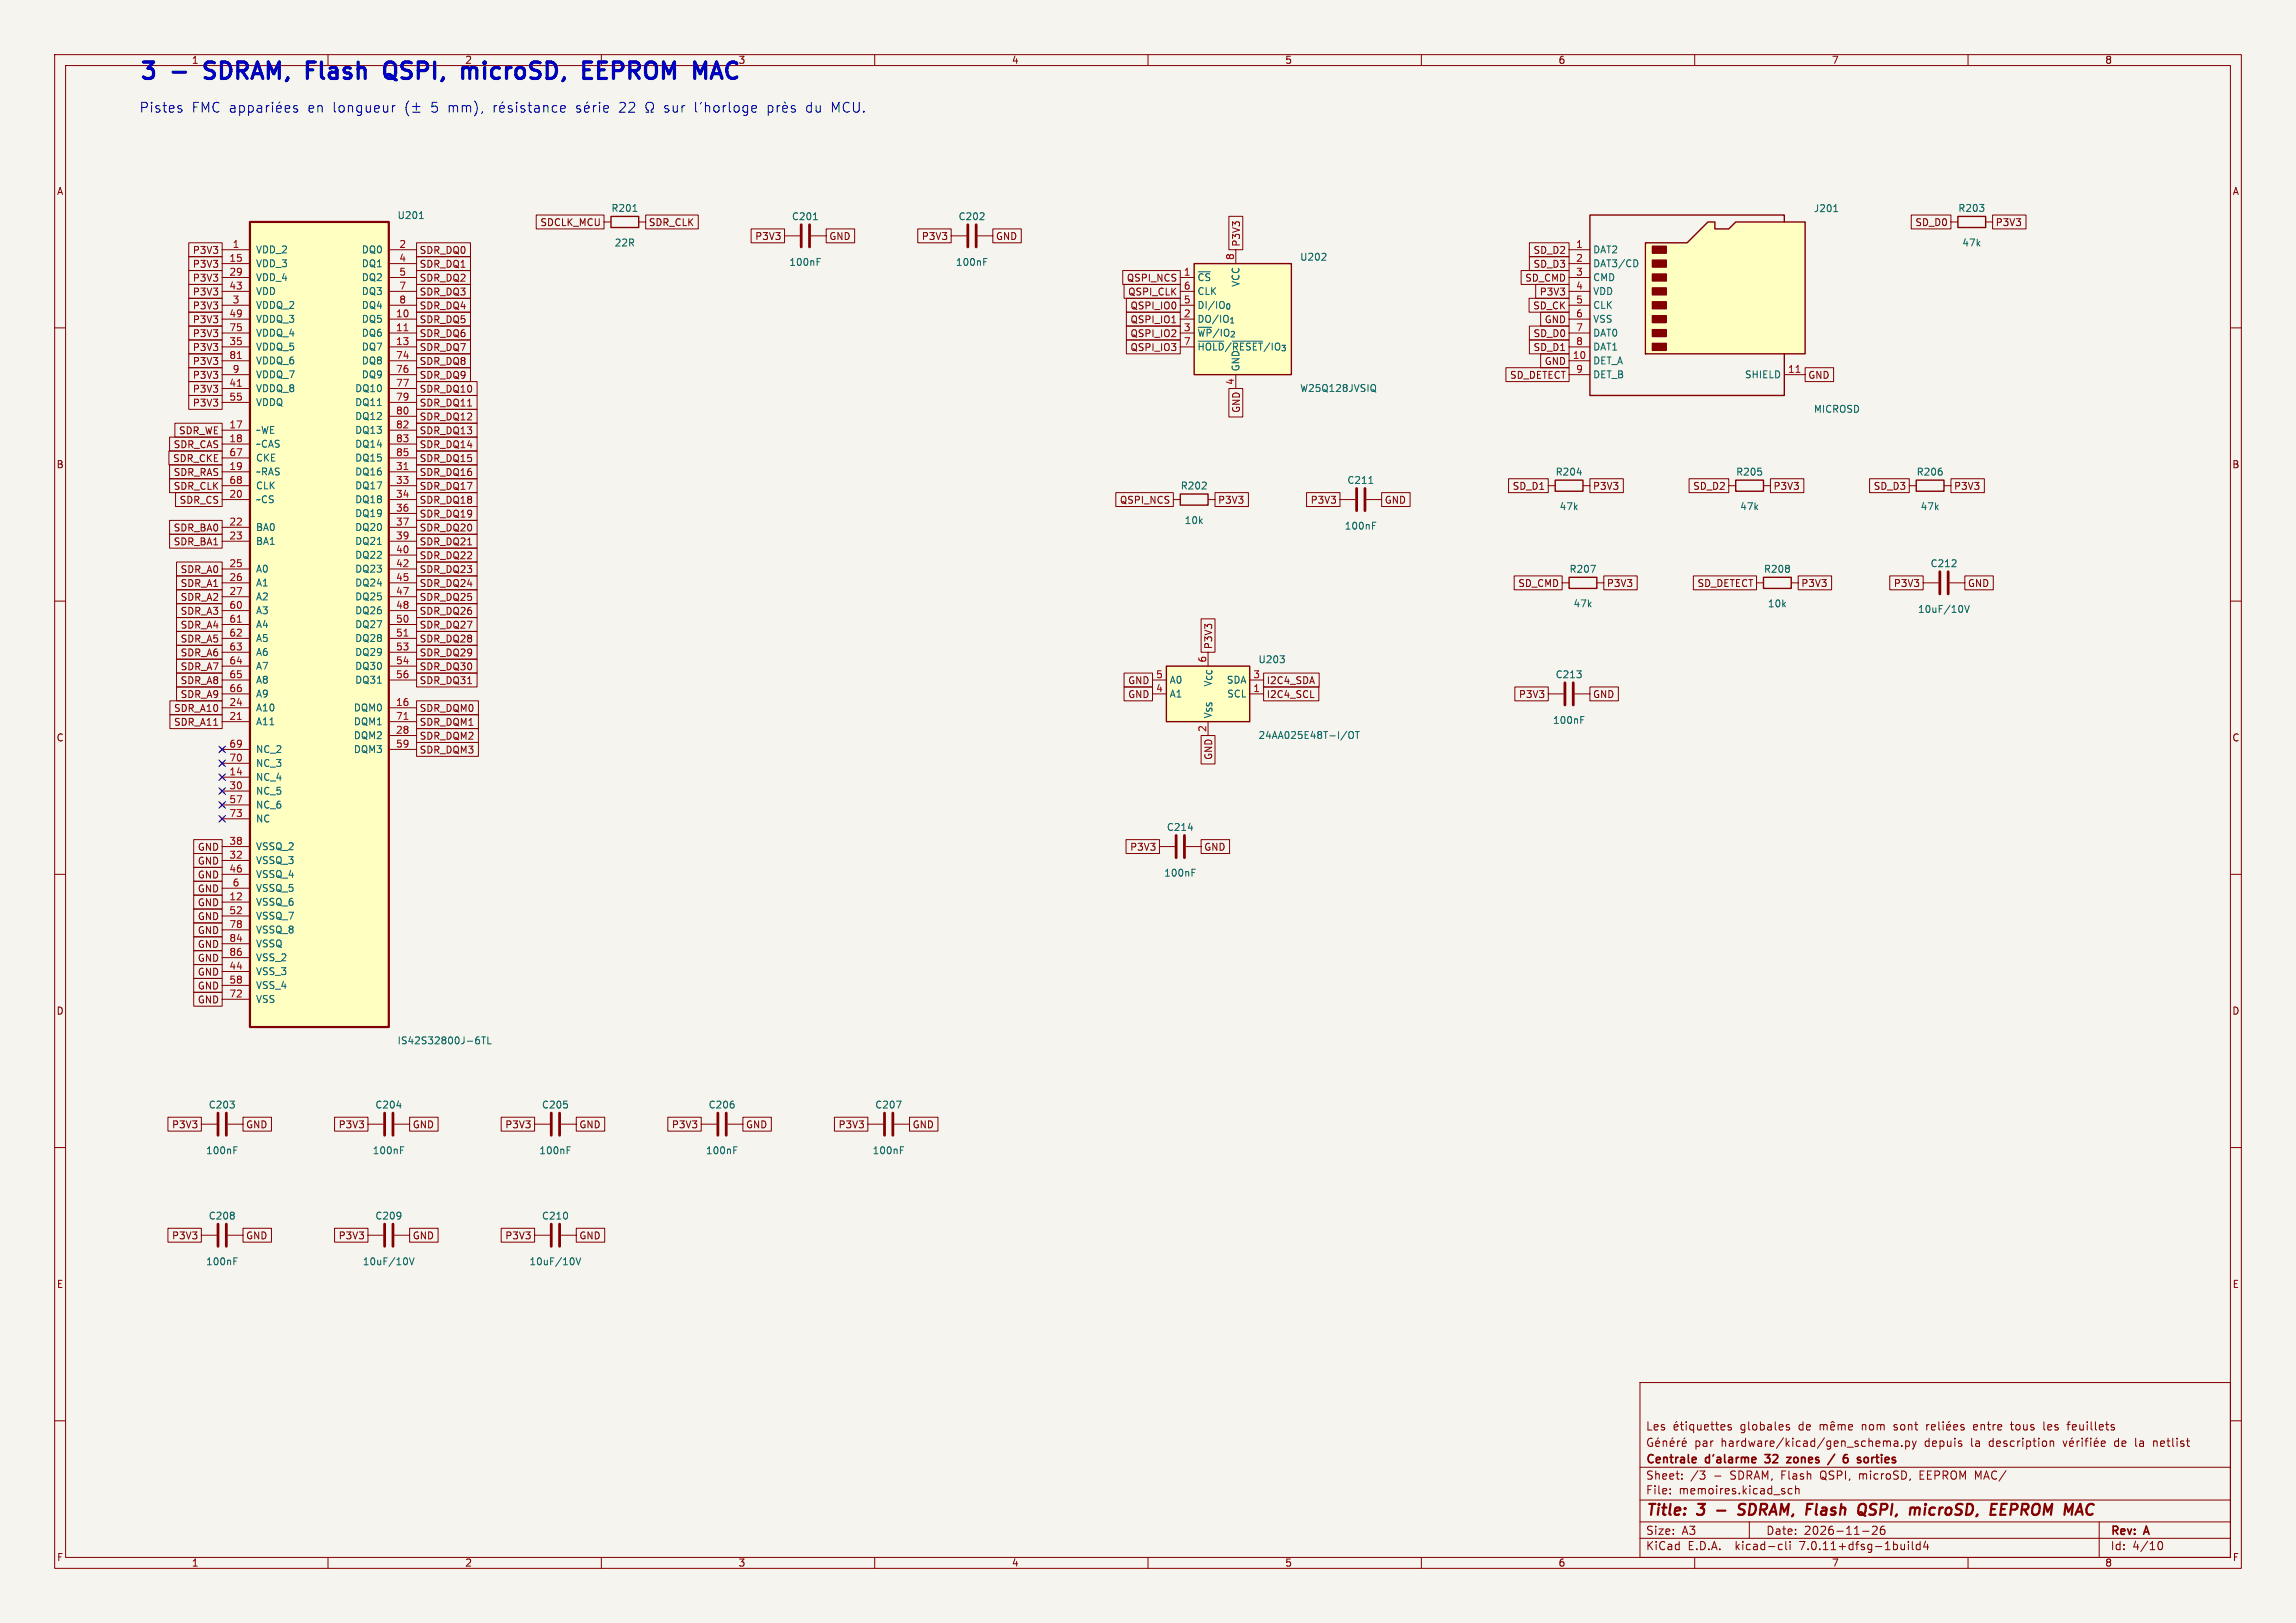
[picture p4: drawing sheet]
<svg xmlns="http://www.w3.org/2000/svg" width="420mm" height="297mm" viewBox="0 0 420 297" stroke-linecap="round" stroke-linejoin="round" font-family="sans-serif">
<defs><g id="words">
<g font-size="4.2" fill="#0000c2">
<text x="25.4" y="14.7">3</text>
<text x="31.7" y="14.7">-</text>
<text x="38.9" y="14.7">SDRAM,</text>
<text x="58.7" y="14.7">Flash</text>
<text x="74.2" y="14.7">QSPI,</text>
<text x="89.5" y="14.7">microSD,</text>
<text x="112.9" y="14.7">EEPROM</text>
<text x="134.4" y="14.7">MAC</text>
</g>
<g font-size="2.8" fill="#840000">
<text x="301" y="277.9">Title:</text>
<text x="310.6" y="277.9">3</text>
<text x="319.7" y="277.9">SDRAM,</text>
<text x="332.9" y="277.9">Flash</text>
<text x="343.2" y="277.9">QSPI,</text>
<text x="353.4" y="277.9">microSD,</text>
<text x="369" y="277.9">EEPROM</text>
</g>
<g font-size="2.5" fill="#0000c2">
<text x="25.4" y="20.7">Pistes</text>
<text x="56.4" y="20.7">en</text>
<text x="79.1" y="20.7">5</text>
<text x="113.9" y="20.7">22</text>
<text x="122.3" y="20.7">sur</text>
<text x="128" y="20.7">l'horloge</text>
<text x="148.6" y="20.7">du</text>
</g>
<g font-size="2.1" fill="#840000">
<text x="301" y="262">Les</text>
<text x="318.4" y="262">globales</text>
<text x="329.2" y="262">de</text>
<text x="341" y="262">nom</text>
<text x="347" y="262">sont</text>
<text x="361.9" y="262">entre</text>
<text x="368.9" y="262">tous</text>
<text x="375" y="262">les</text>
<text x="379.6" y="262">feuillets</text>
<text x="301" y="268.2">Centrale</text>
<text x="309.9" y="265">par</text>
<text x="312.1" y="268.2">d'alarme</text>
<text x="323.6" y="268.2">32</text>
<text x="328.2" y="268.2">zones</text>
<text x="336.4" y="268.2">/</text>
<text x="339.7" y="268.2">6</text>
<text x="342.9" y="268.2">sorties</text>
<text x="352.2" y="265">depuis</text>
<text x="360.8" y="265">la</text>
<text x="364.3" y="265">description</text>
<text x="387.5" y="265">de</text>
<text x="394.9" y="265">netlist</text>
<text x="301" y="273.7">File:</text>
<text x="301" y="271">Sheet:</text>
<text x="307.1" y="273.7">memoires.kicad_sch</text>
<text x="309.2" y="271">/3</text>
<text x="313.5" y="271">-</text>
<text x="316.7" y="271">SDRAM, Flash</text>
<text x="333.4" y="271">QSPI,</text>
<text x="340.6" y="271">microSD,</text>
<text x="351.9" y="271">EEPROM MAC/</text>
<text x="301" y="281.1">Size:</text>
<text x="307.6" y="281.1">A3</text>
<text x="323" y="281.1">Date:</text>
<text x="330" y="281.1">2026-11-26</text>
<text x="386" y="281.3">Rev:</text>
<text x="392.4" y="281.3">A</text>
<text x="301" y="283.9">KiCad</text>
<text x="308.7" y="283.9">E.D.A.</text>
<text x="317.6" y="283.9">kicad-cli</text>
<text x="329.5" y="283.9">7.0.11+dfsg-1build4</text>
<text x="386" y="283.9">Id:</text>
<text x="390.1" y="283.9">4/10</text>
</g>
<g font-size="1.8" fill="#840000">
<text x="35" y="11.9">1</text>
<text x="185" y="11.9">4</text>
<text x="235" y="11.9">5</text>
<text x="285" y="11.9">6</text>
<text x="335" y="11.9">7</text>
<text x="385" y="11.9">8</text>
<text x="10.3" y="35.9">A</text>
<text x="408.3" y="35.9">A</text>
<text x="98.7" y="41.6">SDCLK_MCU</text>
<text x="118.6" y="41.6">SDR_CLK</text>
<text x="350.3" y="41.6">SD_D0</text>
<text x="365" y="41.6">P3V3</text>
<text x="35.2" y="46.7">P3V3</text>
<text x="76.7" y="46.7">SDR_DQ0</text>
<text x="138.1" y="44.1">P3V3</text>
<text x="151.6" y="44.1">GND</text>
<text x="168.5" y="44.1">P3V3</text>
<text x="182.1" y="44.1">GND</text>
<text x="227" y="45.2" transform="rotate(-90 227 45.2)">P3V3</text>
<text x="280.4" y="46.7">SD_D2</text>
<text x="35.2" y="49.2">P3V3</text>
<text x="35.2" y="51.7">P3V3</text>
<text x="76.7" y="49.2">SDR_DQ1</text>
<text x="76.7" y="51.7">SDR_DQ2</text>
<text x="206" y="51.7">QSPI_NCS</text>
<text x="278.9" y="51.7">SD_CMD</text>
<text x="280.4" y="49.2">SD_D3</text>
<text x="35.2" y="54.3">P3V3</text>
<text x="35.2" y="56.8">P3V3</text>
<text x="35.2" y="59.4">P3V3</text>
<text x="76.7" y="54.3">SDR_DQ3</text>
<text x="76.7" y="56.8">SDR_DQ4</text>
<text x="76.7" y="59.4">SDR_DQ5</text>
<text x="206.3" y="54.3">QSPI_CLK</text>
<text x="206.7" y="56.8">QSPI_IO0</text>
<text x="206.7" y="59.4">QSPI_IO1</text>
<text x="280.4" y="56.8">SD_CK</text>
<text x="281.6" y="54.3">P3V3</text>
<text x="282.5" y="59.4">GND</text>
<text x="35.2" y="61.9">P3V3</text>
<text x="35.2" y="64.4">P3V3</text>
<text x="76.7" y="61.9">SDR_DQ6</text>
<text x="76.7" y="64.4">SDR_DQ7</text>
<text x="206.7" y="61.9">QSPI_IO2</text>
<text x="206.7" y="64.4">QSPI_IO3</text>
<text x="280.4" y="64.4">SD_D1</text>
<text x="280.4" y="61.9">SD_D0</text>
<text x="35.2" y="67">P3V3</text>
<text x="35.2" y="69.5">P3V3</text>
<text x="76.7" y="67">SDR_DQ8</text>
<text x="76.7" y="69.5">SDR_DQ9</text>
<text x="276.1" y="69.5">SD_DETECT</text>
<text x="282.5" y="67">GND</text>
<text x="330.7" y="69.5">GND</text>
<text x="35.2" y="74.6">P3V3</text>
<text x="35.2" y="72.1">P3V3</text>
<text x="76.7" y="72.1">SDR_DQ10</text>
<text x="76.7" y="74.6">SDR_DQ11</text>
<text x="76.7" y="77.1">SDR_DQ12</text>
<text x="227" y="75.7" transform="rotate(-90 227 75.7)">GND</text>
<text x="31.7" y="82.2">SDR_CAS</text>
<text x="32.6" y="79.7">SDR_WE</text>
<text x="76.7" y="79.7">SDR_DQ13</text>
<text x="76.7" y="82.2">SDR_DQ14</text>
<text x="10.3" y="85.9">B</text>
<text x="31.6" y="84.8">SDR_CKE</text>
<text x="31.7" y="87.3">SDR_RAS</text>
<text x="31.7" y="89.8">SDR_CLK</text>
<text x="76.7" y="89.8">SDR_DQ17</text>
<text x="76.7" y="87.3">SDR_DQ16</text>
<text x="76.7" y="84.8">SDR_DQ15</text>
<text x="276.6" y="89.8">SD_D1</text>
<text x="291.3" y="89.8">P3V3</text>
<text x="309.6" y="89.8">SD_D2</text>
<text x="324.3" y="89.8">P3V3</text>
<text x="342.6" y="89.8">SD_D3</text>
<text x="357.3" y="89.8">P3V3</text>
<text x="408.2" y="85.9">B</text>
<text x="32.8" y="92.4">SDR_CS</text>
<text x="76.7" y="92.4">SDR_DQ18</text>
<text x="76.7" y="94.9">SDR_DQ19</text>
<text x="204.8" y="92.4">QSPI_NCS</text>
<text x="222.7" y="92.4">P3V3</text>
<text x="239.7" y="92.4">P3V3</text>
<text x="253.2" y="92.4">GND</text>
<text x="31.7" y="97.5">SDR_BA0</text>
<text x="31.7" y="100">SDR_BA1</text>
<text x="76.7" y="97.5">SDR_DQ20</text>
<text x="76.7" y="100">SDR_DQ21</text>
<text x="32.9" y="105.1">SDR_A0</text>
<text x="32.9" y="107.6">SDR_A1</text>
<text x="76.7" y="102.5">SDR_DQ22</text>
<text x="76.7" y="105.1">SDR_DQ23</text>
<text x="76.7" y="107.6">SDR_DQ24</text>
<text x="277.6" y="107.6">SD_CMD</text>
<text x="293.8" y="107.6">P3V3</text>
<text x="310.4" y="107.6">SD_DETECT</text>
<text x="329.4" y="107.6">P3V3</text>
<text x="346.3" y="107.6">P3V3</text>
<text x="359.9" y="107.6">GND</text>
<text x="32.9" y="110.2">SDR_A2</text>
<text x="32.9" y="112.7">SDR_A3</text>
<text x="76.7" y="110.2">SDR_DQ25</text>
<text x="76.7" y="112.7">SDR_DQ26</text>
<text x="32.9" y="115.2">SDR_A4</text>
<text x="32.9" y="117.8">SDR_A5</text>
<text x="76.7" y="115.2">SDR_DQ27</text>
<text x="76.7" y="117.8">SDR_DQ28</text>
<text x="32.9" y="120.3">SDR_A6</text>
<text x="32.9" y="122.9">SDR_A7</text>
<text x="32.9" y="125.4">SDR_A8</text>
<text x="76.7" y="120.3">SDR_DQ29</text>
<text x="76.7" y="122.9">SDR_DQ30</text>
<text x="76.7" y="125.4">SDR_DQ31</text>
<text x="206.3" y="125.4">GND</text>
<text x="231.6" y="125.4">I2C4_SDA</text>
<text x="31.7" y="130.5">SDR_A10</text>
<text x="32.9" y="127.9">SDR_A9</text>
<text x="76.7" y="130.5">SDR_DQM0</text>
<text x="206.3" y="127.9">GND</text>
<text x="221.8" y="131.6" transform="rotate(-90 221.8 131.6)">V_{SS}V_{CC} P3V3</text>
<text x="231.6" y="127.9">I2C4_SCL</text>
<text x="277.8" y="127.9">P3V3</text>
<text x="291.3" y="127.9">GND</text>
<text x="10.3" y="135.9">C</text>
<text x="31.7" y="133">SDR_A11</text>
<text x="76.7" y="135.6">SDR_DQM2</text>
<text x="76.7" y="133">SDR_DQM1</text>
<text x="408.2" y="135.9">C</text>
<text x="76.7" y="138.1">SDR_DQM3</text>
<text x="221.9" y="139.2" transform="rotate(-90 221.9 139.2)">GND</text>
<text x="36.1" y="155.9">GND</text>
<text x="206.6" y="155.9">P3V3</text>
<text x="220.2" y="155.9">GND</text>
<text x="36.1" y="158.4">GND</text>
<text x="36.1" y="161">GND</text>
<text x="36.1" y="166">GND</text>
<text x="36.1" y="163.5">GND</text>
<text x="36.1" y="168.6">GND</text>
<text x="36.1" y="171.1">GND</text>
<text x="36.1" y="173.7">GND</text>
<text x="36.1" y="176.2">GND</text>
<text x="36.1" y="178.7">GND</text>
<text x="10.3" y="185.9">D</text>
<text x="36.1" y="181.3">GND</text>
<text x="36.1" y="183.8">GND</text>
<text x="408.2" y="185.9">D</text>
<text x="31.4" y="206.7">P3V3</text>
<text x="44.9" y="206.7">GND</text>
<text x="61.9" y="206.7">P3V3</text>
<text x="75.4" y="206.7">GND</text>
<text x="92.3" y="206.7">P3V3</text>
<text x="105.9" y="206.7">GND</text>
<text x="122.8" y="206.7">P3V3</text>
<text x="136.4" y="206.7">GND</text>
<text x="153.3" y="206.7">P3V3</text>
<text x="166.8" y="206.7">GND</text>
<text x="31.4" y="227">P3V3</text>
<text x="44.9" y="227">GND</text>
<text x="61.9" y="227">P3V3</text>
<text x="75.4" y="227">GND</text>
<text x="92.3" y="227">P3V3</text>
<text x="105.9" y="227">GND</text>
<text x="10.3" y="235.9">E</text>
<text x="408.3" y="235.9">E</text>
<text x="10.3" y="285.9">F</text>
<text x="35" y="286.9">1</text>
<text x="85" y="286.9">2</text>
<text x="135" y="286.9">3</text>
<text x="185" y="286.9">4</text>
<text x="235" y="286.9">5</text>
<text x="285" y="286.9">6</text>
<text x="335" y="286.9">7</text>
<text x="385" y="286.9">8</text>
<text x="408.3" y="285.9">F</text>
</g>
<g font-size="1.8" fill="#0000c2">
<text x="85" y="11.9">2</text>
<text x="135" y="11.9">3</text>
</g>
<g font-size="1.8" fill="#006464">
<text x="72.6" y="40.3">U201</text>
<text x="111.7" y="39">R201</text>
<text x="144.8" y="40.5">C201</text>
<text x="175.2" y="40.5">C202</text>
<text x="331.7" y="39">J201</text>
<text x="358.1" y="39">R203</text>
<text x="46.7" y="46.6">VDD_2</text>
<text x="66.1" y="46.6">DQ0</text>
<text x="112.4" y="45.3">22R</text>
<text x="237.7" y="47.9">U202</text>
<text x="291.3" y="46.6">DAT2</text>
<text x="358.9" y="45.3">47k</text>
<text x="46.7" y="49.1">VDD_3</text>
<text x="46.7" y="51.6">VDD_4</text>
<text x="66.1" y="49.1">DQ1</text>
<text x="66.1" y="51.6">DQ2</text>
<text x="144.3" y="48.9">100nF</text>
<text x="174.8" y="48.9">100nF</text>
<text x="218.9" y="51.6">~{CS}</text>
<text x="226.9" y="52.6" transform="rotate(-90 226.9 52.6)">VCC</text>
<text x="291.3" y="49.1">DAT3/CD</text>
<text x="291.3" y="51.6">CMD</text>
<text x="46.7" y="56.7">VDDQ_2</text>
<text x="46.7" y="54.2">VDD</text>
<text x="46.7" y="59.3">VDDQ_3</text>
<text x="66.1" y="59.3">DQ5</text>
<text x="66.1" y="54.2">DQ3</text>
<text x="66.1" y="56.7">DQ4</text>
<text x="218.9" y="59.3">DO/IO_{1}</text>
<text x="218.9" y="56.7">DI/IO_{0}</text>
<text x="218.9" y="54.2">CLK</text>
<text x="291.3" y="54.2">VDD</text>
<text x="291.3" y="56.7">CLK</text>
<text x="291.3" y="59.3">VSS</text>
<text x="46.7" y="64.3">VDDQ_5</text>
<text x="46.7" y="61.8">VDDQ_4</text>
<text x="66.1" y="61.8">DQ6</text>
<text x="66.1" y="64.3">DQ7</text>
<text x="218.9" y="61.8">~{WP}/IO_{2}</text>
<text x="218.9" y="64.3">~{HOLD}/~{RESET}/IO_{3}</text>
<text x="291.3" y="61.8">DAT0</text>
<text x="291.3" y="64.3">DAT1</text>
<text x="46.7" y="72">VDDQ_8</text>
<text x="46.7" y="66.9">VDDQ_6</text>
<text x="46.7" y="69.4">VDDQ_7</text>
<text x="64.9" y="72">DQ10</text>
<text x="66.1" y="66.9">DQ8</text>
<text x="66.1" y="69.4">DQ9</text>
<text x="226.9" y="68.1" transform="rotate(-90 226.9 68.1)">GND</text>
<text x="237.7" y="71.9">W25Q128JVSIQ</text>
<text x="291.3" y="66.9">DET_A</text>
<text x="291.3" y="69.4">DET_B</text>
<text x="319.1" y="69.4">SHIELD</text>
<text x="46.7" y="74.5">VDDQ</text>
<text x="64.9" y="74.5">DQ11</text>
<text x="64.9" y="77">DQ12</text>
<text x="331.7" y="75.7">MICROSD</text>
<text x="46.7" y="79.6">~WE</text>
<text x="46.7" y="82.1">~CAS</text>
<text x="64.9" y="79.6">DQ13</text>
<text x="64.9" y="82.1">DQ14</text>
<text x="46.7" y="87.2">~RAS</text>
<text x="46.7" y="84.7">CKE</text>
<text x="46.7" y="89.7">CLK</text>
<text x="64.9" y="87.2">DQ16</text>
<text x="64.9" y="89.7">DQ17</text>
<text x="64.9" y="84.7">DQ15</text>
<text x="215.9" y="89.8">R202</text>
<text x="246.4" y="88.8">C211</text>
<text x="284.5" y="87.2">R204</text>
<text x="317.5" y="87.2">R205</text>
<text x="350.5" y="87.2">R206</text>
<text x="46.7" y="92.3">~CS</text>
<text x="64.9" y="92.3">DQ18</text>
<text x="64.9" y="94.8">DQ19</text>
<text x="285.2" y="93.6">47k</text>
<text x="318.2" y="93.6">47k</text>
<text x="351.2" y="93.6">47k</text>
<text x="46.7" y="97.4">BA0</text>
<text x="46.7" y="99.9">BA1</text>
<text x="64.9" y="97.4">DQ20</text>
<text x="64.9" y="99.9">DQ21</text>
<text x="216.6" y="96.1">10k</text>
<text x="245.9" y="97.1">100nF</text>
<text x="46.7" y="105">A0</text>
<text x="46.7" y="107.5">A1</text>
<text x="64.9" y="102.4">DQ22</text>
<text x="64.9" y="105">DQ23</text>
<text x="64.9" y="107.5">DQ24</text>
<text x="287" y="105">R207</text>
<text x="322.6" y="105">R208</text>
<text x="353" y="104">C212</text>
<text x="46.7" y="110.1">A2</text>
<text x="46.7" y="112.6">A3</text>
<text x="64.9" y="110.1">DQ25</text>
<text x="64.9" y="112.6">DQ26</text>
<text x="287.7" y="111.3">47k</text>
<text x="323.3" y="111.3">10k</text>
<text x="350.8" y="112.4">10uF/10V</text>
<text x="46.7" y="115.1">A4</text>
<text x="46.7" y="117.7">A5</text>
<text x="64.9" y="115.1">DQ27</text>
<text x="64.9" y="117.7">DQ28</text>
<text x="46.7" y="120.2">A6</text>
<text x="46.7" y="122.8">A7</text>
<text x="46.7" y="125.3">A8</text>
<text x="64.9" y="120.2">DQ29</text>
<text x="64.9" y="122.8">DQ30</text>
<text x="64.9" y="125.3">DQ31</text>
<text x="213.9" y="125.3">A0</text>
<text x="224.3" y="125.3">SDA</text>
<text x="230.1" y="121.6">U203</text>
<text x="284.5" y="124.3">C213</text>
<text x="46.7" y="130.4">A10</text>
<text x="46.7" y="127.8">A9</text>
<text x="64.6" y="130.4">DQM0</text>
<text x="213.9" y="127.8">A1</text>
<text x="224.4" y="127.8">SCL</text>
<text x="46.7" y="132.9">A11</text>
<text x="64.6" y="135.5">DQM2</text>
<text x="64.6" y="132.9">DQM1</text>
<text x="230.1" y="135.4">24AA025E48T-I/OT</text>
<text x="284" y="132.7">100nF</text>
<text x="46.7" y="143.1">NC_4</text>
<text x="46.7" y="138">NC_2</text>
<text x="46.7" y="140.5">NC_3</text>
<text x="64.6" y="138">DQM3</text>
<text x="46.7" y="145.6">NC_5</text>
<text x="46.7" y="148.2">NC_6</text>
<text x="46.7" y="155.8">VSSQ_2</text>
<text x="46.7" y="150.7">NC</text>
<text x="213.3" y="152.3">C214</text>
<text x="46.7" y="158.3">VSSQ_3</text>
<text x="46.7" y="160.9">VSSQ_4</text>
<text x="212.9" y="160.6">100nF</text>
<text x="46.7" y="165.9">VSSQ_6</text>
<text x="46.7" y="163.4">VSSQ_5</text>
<text x="46.7" y="168.5">VSSQ_7</text>
<text x="46.7" y="171">VSSQ_8</text>
<text x="46.7" y="173.6">VSSQ</text>
<text x="46.7" y="178.6">VSS_3</text>
<text x="46.7" y="176.1">VSS_2</text>
<text x="46.7" y="181.2">VSS_4</text>
<text x="46.7" y="183.7">VSS</text>
<text x="72.6" y="191.3">IS42S32800J-6TL</text>
<text x="38.1" y="203.1">C203</text>
<text x="68.6" y="203.1">C204</text>
<text x="99" y="203.1">C205</text>
<text x="129.5" y="203.1">C206</text>
<text x="160" y="203.1">C207</text>
<text x="37.6" y="211.4">100nF</text>
<text x="68.1" y="211.4">100nF</text>
<text x="98.6" y="211.4">100nF</text>
<text x="129" y="211.4">100nF</text>
<text x="159.5" y="211.4">100nF</text>
<text x="38.1" y="223.4">C208</text>
<text x="68.6" y="223.4">C209</text>
<text x="99" y="223.4">C210</text>
<text x="37.6" y="231.7">100nF</text>
<text x="66.3" y="231.7">10uF/10V</text>
<text x="96.8" y="231.7">10uF/10V</text>
</g>
<g font-size="1.8" fill="#a90000">
<text x="41.9" y="48">15</text>
<text x="42.5" y="45.4">1</text>
<text x="73" y="45.4">2</text>
<text x="73" y="48">4</text>
<text x="225.8" y="47.7" transform="rotate(-90 225.8 47.7)">8</text>
<text x="288.2" y="45.4">1</text>
<text x="288.2" y="48">2</text>
<text x="41.9" y="50.5">29</text>
<text x="41.9" y="53.1">43</text>
<text x="73" y="50.5">5</text>
<text x="73" y="53.1">7</text>
<text x="216.5" y="50.5">1</text>
<text x="216.5" y="53.1">6</text>
<text x="288.2" y="50.5">3</text>
<text x="288.2" y="53.1">4</text>
<text x="41.9" y="58.1">49</text>
<text x="42.5" y="55.6">3</text>
<text x="72.3" y="58.1">10</text>
<text x="73" y="55.6">8</text>
<text x="216.5" y="58.1">2</text>
<text x="216.5" y="55.6">5</text>
<text x="288.2" y="55.6">5</text>
<text x="288.2" y="58.1">6</text>
<text x="41.9" y="63.2">35</text>
<text x="41.9" y="60.7">75</text>
<text x="41.9" y="65.8">81</text>
<text x="72.3" y="60.7">11</text>
<text x="72.3" y="63.2">13</text>
<text x="72.3" y="65.8">74</text>
<text x="216.5" y="60.7">3</text>
<text x="216.5" y="63.2">7</text>
<text x="287.6" y="65.8">10</text>
<text x="288.2" y="60.7">7</text>
<text x="288.2" y="63.2">8</text>
<text x="41.9" y="70.8">41</text>
<text x="42.5" y="68.3">9</text>
<text x="72.3" y="68.3">76</text>
<text x="72.3" y="70.8">77</text>
<text x="225.8" y="70.5" transform="rotate(-90 225.8 70.5)">4</text>
<text x="288.2" y="68.3">9</text>
<text x="327" y="68.3">11</text>
<text x="41.9" y="73.4">55</text>
<text x="72.3" y="73.4">79</text>
<text x="72.3" y="75.9">80</text>
<text x="41.9" y="78.5">17</text>
<text x="41.9" y="81">18</text>
<text x="41.9" y="83.5">67</text>
<text x="72.3" y="78.5">82</text>
<text x="72.3" y="81">83</text>
<text x="72.3" y="83.5">85</text>
<text x="41.9" y="86.1">19</text>
<text x="41.9" y="88.6">68</text>
<text x="72.3" y="86.1">31</text>
<text x="72.3" y="88.6">33</text>
<text x="41.9" y="91.2">20</text>
<text x="72.3" y="91.2">34</text>
<text x="72.3" y="93.7">36</text>
<text x="41.9" y="96.2">22</text>
<text x="41.9" y="98.8">23</text>
<text x="72.3" y="96.2">37</text>
<text x="72.3" y="98.8">39</text>
<text x="72.3" y="101.3">40</text>
<text x="41.9" y="103.9">25</text>
<text x="41.9" y="106.4">26</text>
<text x="72.3" y="103.9">42</text>
<text x="72.3" y="106.4">45</text>
<text x="41.9" y="108.9">27</text>
<text x="41.9" y="111.5">60</text>
<text x="72.3" y="108.9">47</text>
<text x="72.3" y="111.5">48</text>
<text x="41.9" y="114">61</text>
<text x="41.9" y="116.6">62</text>
<text x="41.9" y="119.1">63</text>
<text x="72.3" y="114">50</text>
<text x="72.3" y="116.6">51</text>
<text x="72.3" y="119.1">53</text>
<text x="41.9" y="121.6">64</text>
<text x="41.9" y="124.2">65</text>
<text x="72.3" y="121.6">54</text>
<text x="72.3" y="124.2">56</text>
<text x="211.4" y="124.2">5</text>
<text x="220.7" y="121.3" transform="rotate(-90 220.7 121.3)">6</text>
<text x="229.2" y="124.2">3</text>
<text x="41.9" y="131.8">21</text>
<text x="41.9" y="129.3">24</text>
<text x="41.9" y="126.7">66</text>
<text x="72.3" y="129.3">16</text>
<text x="72.3" y="131.8">71</text>
<text x="211.4" y="126.7">4</text>
<text x="229.2" y="126.7">1</text>
<text x="41.9" y="136.9">69</text>
<text x="72.3" y="134.3">28</text>
<text x="72.3" y="136.9">59</text>
<text x="220.7" y="134" transform="rotate(-90 220.7 134)">2</text>
<text x="41.9" y="142">14</text>
<text x="41.9" y="139.4">70</text>
<text x="41.9" y="144.5">30</text>
<text x="41.9" y="147">57</text>
<text x="41.9" y="149.6">73</text>
<text x="41.9" y="154.7">38</text>
<text x="41.9" y="157.2">32</text>
<text x="41.9" y="159.7">46</text>
<text x="41.9" y="164.8">12</text>
<text x="41.9" y="167.4">52</text>
<text x="42.5" y="162.3">6</text>
<text x="41.9" y="169.9">78</text>
<text x="41.9" y="172.4">84</text>
<text x="41.9" y="177.5">44</text>
<text x="41.9" y="175">86</text>
<text x="41.9" y="180.1">58</text>
<text x="41.9" y="182.6">72</text>
</g>
</g></defs>
<path d="M0 0h420v297h-420z" fill="#f5f4ef" stroke="#f5f4ef" stroke-width=".18"/>
<g fill="none" stroke="#840000" stroke-width=".18">
<path d="M10 10h400v277h-400zM12 12h396v273h-396zM60 10v2M110 10v2M160 10v2M210 10v2M260 10v2M310 10v2M360 10v2M10 60h2M40.6 50.8h5.1M40.6 58.4h5.1"/>
<path d="M40.6 55.9h5.1M40.6 53.3h5.1M40.6 45.7h5.1M40.6 48.2h5.1M71.1 50.8h5.1M71.1 58.4h5.1M71.1 55.9h5.1M71.1 53.3h5.1M71.1 45.7h5.1M71.1 48.2h5.1M110.5 40.6h1.3M116.8 40.6h1.3"/>
<path d="M143.5 43.2h2.8M148.3 43.2h2.8M174 43.2h2.8M178.8 43.2h2.8M215.9 50.8h2.5M215.9 58.4h2.5M215.9 55.9h2.5M215.9 53.3h2.5M226.1 45.7v2.5M356.9 40.6h1.2M363.2 40.6h1.3M408 60h2"/>
<path d="M40.6 60.9h5.1M40.6 63.5h5.1M40.6 78.7h5.1M40.6 71.1h5.1M40.6 73.6h5.1M40.6 66h5.1M40.6 68.6h5.1M71.1 60.9h5.1M71.1 63.5h5.1M71.1 78.7h5.1M71.1 71.1h5.1M71.1 73.6h5.1"/>
<path d="M71.1 66h5.1M71.1 68.6h5.1M71.1 76.2h5.1M215.9 60.9h2.5M215.9 63.5h2.5M226.1 68.6v2.5M40.6 88.9h5.1M40.6 81.3h5.1M40.6 86.3h5.1M40.6 91.4h5.1M40.6 96.5h5.1M40.6 99h5.1"/>
<path d="M40.6 83.8h5.1M71.1 88.9h5.1M71.1 81.3h5.1M71.1 86.3h5.1M71.1 91.4h5.1M71.1 96.5h5.1M71.1 99h5.1M71.1 94h5.1M71.1 83.8h5.1M214.6 91.4h1.3M221 91.4h1.2M245.1 91.4h2.8"/>
<path d="M249.9 91.4h2.8M283.2 88.9h1.3M289.6 88.9h1.2M349.2 88.9h1.3M355.6 88.9h1.3M10 110h2M40.6 106.7h5.1M40.6 104.1h5.1M40.6 109.2h5.1M40.6 111.7h5.1M40.6 114.3h5.1M40.6 116.8h5.1"/>
<path d="M40.6 119.4h5.1M71.1 106.7h5.1M71.1 104.1h5.1M71.1 109.2h5.1M71.1 101.6h5.1M71.1 111.7h5.1M71.1 114.3h5.1M71.1 116.8h5.1M71.1 119.4h5.1M351.8 106.7h2.8M356.6 106.7h2.8M408 110h2"/>
<path d="M40.3 136.8l.7 .7M40.3 139.3l.7 .8M40.6 127h5.1M40.6 129.5h5.1M40.6 132.1h5.1M40.6 121.9h5.1M40.6 124.4h5.1M40.6 137.1h5.1M40.6 139.7h5.1M41 136.8l-.7 .7M41 139.3l-.7 .8M71.1 129.5h5.1"/>
<path d="M71.1 132.1h5.1M71.1 134.6h5.1M71.1 121.9h5.1M71.1 124.4h5.1M71.1 137.1h5.1M210.8 127h2.6M210.8 124.4h2.6M221 132.1v2.5M228.6 127h2.5M228.6 124.4h2.5M283.2 127h2.8M288 127h2.8"/>
<path d="M10 160h2M40.3 141.8l.7 .8M40.3 144.4l.7 .7M40.3 146.9l.7 .8M40.3 149.5l.7 .7M40.6 160h5.1M40.6 154.9h5.1M40.6 142.2h5.1M40.6 144.8h5.1M40.6 157.5h5.1M40.6 147.3h5.1M40.6 149.8h5.1"/>
<path d="M41 141.8l-.7 .8M41 144.4l-.7 .7M41 146.9l-.7 .8M41 149.5l-.7 .7M212.1 154.9h2.8M216.9 154.9h2.8M408 160h2M40.6 165.1h5.1M40.6 177.8h5.1M40.6 167.6h5.1M40.6 162.5h5.1M40.6 170.2h5.1"/>
<path d="M40.6 172.7h5.1M40.6 175.2h5.1M40.6 180.3h5.1M40.6 182.9h5.1M10 210h2M36.8 205.7h2.8M41.7 205.7h2.7M67.3 205.7h2.8M72.1 205.7h2.8M128.3 205.7h2.8M133.1 205.7h2.8M158.7 205.7h2.8"/>
<path d="M163.6 205.7h2.8M408 210h2M97.8 226h2.8M102.6 226h2.8M10 260h2M300 253h108v32h-108zM408 260h2M300 278.5h108M300 274.5h108M300 268.5h108M302.2 263.3a.74 .74 0 0 0-.9 .5 .74 .74 0 0 0 .6 .9l.4-.2v-.5h-.3M302.9 264.2l.7-.2-.1-.2-.4-.1-.2 .2v.7h.6"/>
<path d="M303.4 263.1l-.2 .2M304.2 263.8l.2-.1 .4 .1 .1 .9M304.2 263.7v1M305.5 273.2v.2M305.5 264.2l.7-.2v-.2l-.5-.1-.2 .2 .1 .7h.6M305.5 272.5v.1M306 263.1l-.2 .2M306.2 261.2l.7-.2v-.2l-.5-.1-.2 .2 .1 .7h.6M306.7 260.1l-.2 .2M306.9 263.7v1M307.3 263.7l-.3 .1-.1 .2M307.4 260.7h.5"/>
<path d="M307.6 260.2v1.3l.3 .2M307.7 270.5v.2M307.7 269.8v.1M307.7 264.2l.7-.2v-.2l-.5-.1-.2 .2 .1 .7h.6M308.2 263.1l-.2 .2M308.4 260.2v.1M308.4 260.7v1M309.8 260.8l-.4-.1-.3 .3v.4l.1 .2h.6M309.8 260.7v1.5M310.5 260.7l.1 .9 .3 .1 .3-.2M310.9 269.2h1l-.5 .6M311.2 260.7v1"/>
<path d="M311.6 269.8l.3 .2v.4l-.3 .3M311.8 261.2l.7-.2-.1-.2-.4-.1-.2 .2 .1 .7h.5M312.9 260.7h.6M313.2 260.2v1.3l.3 .2M313.8 260.7h.6M314 260.2v1.3l.4 .2M314.8 261.2l.7-.2-.1-.2-.4-.1-.2 .2 .1 .7h.5M315 263.8l.2-.1 .4 .1 .1 .9M315 263.2v1.5M316.4 263.8h.5l.1 .9M316.7 260.8l-.4-.1-.2 .2 .1 .2 .5 .2v.3h-.6M317 264l-.5 .1a.29 .29 0 0 0-.2 .3 .29 .29 0 0 0 .2 .3l.5-.1"/>
<path d="M317.7 263.7v1M318.2 263.7l-.3 .1-.2 .2M319.3 263.8l-.4-.1-.3 .3v.4l.1 .2h.6M319.3 263.2v1.5M319.9 263.7l.3 1 .2-.7 .3 .7 .3-1M320 278.5v3M321.6 263.8h.6v.9M322.2 264l-.5 .1a.29 .29 0 0 0-.2 .3 .29 .29 0 0 0 .2 .3l.5-.1M322.9 263.7v1M323.4 263.7l-.3 .1-.2 .2M323.8 264.2l.7-.2-.1-.2-.4-.1-.2 .2 .1 .7h.5M326.2 263.1l-1.3 1.9"/>
<path d="M326.7 263.2v1.5M326.8 261.1l.5 .2 .1 .2-.2 .2-.5-.1M326.8 260.8h.5M326.9 264.1l.4 .6M327.3 263.7l-.6 .6M327.8 272.5l-.4-.1-.3 .3v.4l.1 .2h.6M327.9 263.2v.1M327.9 263.7v1M328.4 272.5l.3-.1 .3 .1 .1 .9M328.4 271.9v1.5M329.3 263.8l-.4-.1-.3 .3v.4l.1 .2h.6M329.9 263.8h.6l.1 .9"/>
<path d="M330.6 264l-.5 .1a.29 .29 0 0 0-.2 .3 .29 .29 0 0 0 .2 .3l.5-.1M331.9 263.8l-.4-.1-.3 .3v.4l.2 .2h.5M331.9 263.2v1.5M332.9 260.8l.5-.1 .2 .2M332.9 260.7v1M333.6 260.9l.2-.2 .4 .1v.9M333.6 260.9v.8M333.7 263.1l-1.3 1.9M334.9 263.8l-.5-.1-.2 .3v.4l.1 .2h.6M334.9 261.2l.7-.2-.1-.2-.4-.1-.2 .2v.7h.6M334.9 263.7v1.2l-.3 .3-.4-.1M334.9 260.3l.3-.2 .3 .2"/>
<path d="M335.5 264.2l.7-.2v-.2l-.5-.1-.2 .2 .1 .7h.6M336.2 260.7v1M336.2 260.8l.5-.1 .2 .2M336.9 263.8l.2-.1 .3 .1 .1 .9M336.9 260.9l.2-.2 .3 .1 .1 .9M336.9 260.9v.8M336.9 263.7v1M337.9 264.8h1.1M338.2 261.2l.7-.2-.1-.2-.4-.1-.2 .2v.7h.6M339.9 263.8l-.4-.1-.2 .2 .1 .2 .5 .2v.3h-.6M341.2 263.8l-.4-.1-.3 .3v.4l.2 .2h.5M341.9 263.8l.2-.1 .3 .1 .1 .9"/>
<path d="M341.9 263.2v1.5M342.7 279.3l-.2 .1M343.1 279.3l.3 .3-.1 .3-.9 .9h1M343.2 264.2l.7-.2-.1-.2-.4-.1-.2 .2v.7h.6M344.4 279.3l-.2 .1a1.01 1.01 0 0 0 0 1.4l.5-.2 .1-.5-.3-.2h-.3l-.3 .2M344.5 263.8l.4-.1 .3 .2M344.5 263.7v1M345.2 263.9l.2-.2 .3 .1 .1 .9M345.2 263.9v.8M346.5 263.8h.6l.1 .9M347.2 264l-.5 .1a.29 .29 0 0 0-.3 .3 .29 .29 0 0 0 .3 .3l.5-.1M347.9 264.5v.2"/>
<path d="M348.6 263.8l.4-.1 .3 .3v.4l-.1 .2h-.6M348.6 263.7v1.5M349.8 263.7l.4 1M350.2 264.7l-.4 .5M350.5 263.7l-.3 1M351.2 269.9h.5M351.9 269.2h-.7v1.5h.7M352.4 260.7v1M352.9 260.7l-.3 .1-.2 .2M353.3 261.2l.7-.2-.1-.2-.4-.1-.2 .2 .1 .7h.5M354.7 260.2v1.3l.2 .2M355.4 260.2v.1"/>
<path d="M355.4 260.7v1M356.1 261.2l.7-.2-.1-.2-.4-.1-.2 .2 .1 .7h.5M356.6 260.1l-.2 .2M357.4 261.2l.7-.2-.1-.2-.4-.1-.2 .2v.7h.6M359.2 260.8l-.3-.1-.2 .2v.2l.5 .2v.3h-.5M361.5 260.7h-.3l-.2 .2 .1 .7 .4 .1M361.7 261l-.7 .2M367.7 260.7h.6M367.9 260.2v1.3l.4 .2M373.9 260.2v1.3l.2 .2M375 263.8l.2-.1 .4 .1 .1 .9M375 263.7v1"/>
<path d="M377.4 263.7l.3 1 .4-1M378.1 260.7h.6M378.6 264.2l.7-.2-.1-.2-.4-.1-.2 .2 .1 .7h.5M378.7 260.2l-.4 .2M379.1 263.1l-.2 .2M379.9 263.7v1M380.4 263.7l-.3 .1-.2 .2M380.9 263.2v.1M380.9 263.7v1M381.4 263.7h.5M381.9 263.2l-.3 .2v1.3M382.4 263.2v.1"/>
<path d="M382.4 263.7v1M383.1 264.2l.7-.2-.1-.2-.4-.1-.2 .2 .1 .7h.5M383.6 263.1l-.2 .2M384 278.5v6.5M384.4 264.2l.7-.2-.1-.2-.4-.1-.2 .2v.7h.6M386.9 263.8v.7M390.7 263.2v1.3l.2 .2M391.4 263.8h.6l.1 .9M392.1 264l-.5 .1a.29 .29 0 0 0-.2 .3 .29 .29 0 0 0 .2 .3l.5-.1M393.9 263.7v1M394.4 263.7l-.5 .1M60 285v2"/>
<path d="M110 285v2M160 285v2M210 285v2M260 285v2M300 281.5h108M310 285v2M325.6 282.6l.4 .1M326 283.5l-.4 .1M326.7 282.1v1.3l.2 .2M327.4 282.1v.1M327.4 282.6v1M340.7 280.2h1.2"/>
<path d="M349.1 282.1v.1M349.1 282.6v1M349.8 282.1v1.3l.2 .2M351.2 282.7l-.4-.1-.3 .3v.4l.2 .2h.5M351.2 282.1v1.5M352.2 282l-.3 1.1h.9M352.6 282.6v1M360 285v2M394.7 282.7l.2-.5 .2-.1a.8 .8 0 0 1 .5 .7 .8 .8 0 0 1-.5 .8l-.2-.2-.2-.4"/>
</g>
<g fill="none" stroke="#840000" stroke-width=".4">
<path d="M314.1 276.4h1.5M319 277a.85 .85 0 0 1-1.1 .1M319 275.2l-.7 .1a.46 .46 0 0 0-.2 .5 .46 .46 0 0 0 .3 .4l.6 .1M330.6 275.2h1M341 277.3l.2 .1M341.1 275.3a1.49 1.49 0 0 1 0 1.6M341.9 277.1l.8 .1M342.5 275.2l-.2 .1a.46 .46 0 0 0-.2 .5 .46 .46 0 0 0 .3 .4l.4 .1M352.2 275.9l-.2 1.3M352.3 275.2l-.1 .2M352.3 275.2l-.2 .1 .1 .1M352.3 275.2v.1l-.1 .1"/>
<path d="M365.9 277.2h1M366 276.2h.7M366.2 275.2h.9M367.8 276.3h.8M368.7 275.2h-.7l-.3 2M382.1 275.3a.68 .68 0 0 1 .9 .1M382.8 277l-.6 .2"/>
</g>
<path d="M309.8 266.7l.4 .1 .1 .2-.8 .2M310.2 267.6l-.4 .1M322.8 266.2h1M322.8 267.5l.2 .2M326.8 266.7h.8l-.8 1h.8M335.6 266.1l-1.3 1.9M337.6 266.2h.3M337.8 266.8l.2 .2v.4l-.2 .3M341.5 266.7l.3 .3v.4l-.3 .3" fill="none" stroke="#840000" stroke-width=".3"/>
<g fill="none" stroke="#840000" stroke-width=".51">
<path d="M146.6 41.1v4.1M148.1 41.1v4.1M177 41.1v4.1M178.6 41.1v4.1M248.2 89.4v4.1M249.7 89.4v4.1M354.8 104.6v4.1M356.4 104.6v4.1M286.3 124.9v4.1M287.8 124.9v4.1M215.1 152.9v4.1M216.7 152.9v4.1"/>
<path d="M39.9 203.7v4.1M41.4 203.7v4.1M70.4 203.7v4.1M71.9 203.7v4.1M131.3 203.7v4.1M132.8 203.7v4.1M161.8 203.7v4.1M163.3 203.7v4.1M100.8 224v4.1M102.4 224v4.1"/>
</g>
<g fill="none" stroke="#006464" stroke-width=".18">
<path d="M76.7 40h.7M115.8 38.7h.7M148.8 40.2h.7M149.5 47.9h.4M149.5 47.3h.6M179.9 47.9h.5M179.9 47.3h.7M241.8 47.6h.7M242.5 46.5v.4M219.2 62.4h4.7M225.5 62.4h5.5M251.3 71.4l.4 .4"/>
<path d="M251.3 70.4h.1a.81 .81 0 0 1-.1 1.2M250.4 88.5h.7M251.1 96.2h.4M251.1 95.6h.6M288.5 86.5h.8M359 111v.8M359.4 110.8l.4 1.3 .4-1.3M234.1 120h.8l-.4 .5M234.9 120.6v.6M246.4 133.8l-1.1 1.6M246.9 133.9h.1a.43 .43 0 0 1 .6 .4v.4a.42 .42 0 0 1-.5 .5 .42 .42 0 0 1-.4-.5v-.4zM247.9 133.9h.8"/>
<path d="M248.3 133.9v1.2M289.2 131.7h.4M289.2 131.1h.6M217.4 151.5h.8M218 159.7h.5M218 159.1h.7M87.2 190.2h.3l.2 .3v.4l-.5 .1M87.4 189.7h.2M88.1 189.7h.7M88.5 189.7v1.3M89.2 189.7v1.3h.6M42.8 210.5h.4"/>
<path d="M42.8 209.9h.6M72.6 202.3h.8M73.3 210.5h.4M73.3 209.9h.6M134.2 210.5h.5M134.2 209.9h.6M164 201.5h.8l-.5 1.3M164.7 210.5h.4M164.7 209.9h.6M105 230.4v.8M105.4 230.2l.4 1.3 .4-1.3"/>
</g>
<path d="M111.8 39.6h5v2h-5zM358.1 39.6h5.1v2h-5.1zM218.4 48.2h17.8v20.4h-17.8zM215.9 90.4h5.1v2h-5.1zM284.5 87.9h5.1v2h-5.1zM350.5 87.9h5.1v2h-5.1zM213.4 121.9h15.2v10.2h-15.2z" fill="none" stroke="#840000" stroke-width=".25"/>
<g fill="#ffffc2" stroke="#ffffc2" stroke-width=".18">
<path d="M218.4 48.2h17.8v20.4h-17.8z"/>
<path d="M45.7 40.6h25.4v147.3h-25.4z"/>
<path d="M213.4 121.9h15.2v10.2h-15.2z"/>
</g>
<path d="M45.7 40.6h25.4v147.3h-25.4z" fill="none" stroke="#840000" stroke-width=".41"/>
<path d="M43.4 70.7h.7M43.4 65.6h.7M73.9 60.5h.7M73.9 85.9h.7M43.4 113.9h.7M73.9 116.4h.7M43.4 131.6h.7M73.9 131.6h.7" fill="none" stroke="#a90000" stroke-width=".18"/>
<path d="M301 44.4h7.6l3.8-3.8h1.3v1.3h2.5l1.3-1.3h12.7v24.1h-29.2z" fill="#ffffc2"/>
<g fill="#840000" stroke="#840000" stroke-width=".25">
<path d="M302.3 62.8h2.5v1.3h-2.5z"/>
<path d="M302.3 60.3h2.5v1.3h-2.5z"/>
<path d="M302.3 57.8h2.5v1.2h-2.5z"/>
<path d="M302.3 55.2h2.5v1.3h-2.5z"/>
<path d="M302.3 52.7h2.5v1.3h-2.5z"/>
<path d="M302.3 50.1h2.5v1.3h-2.5z"/>
<path d="M302.3 47.6h2.5v1.3h-2.5z"/>
<path d="M302.3 45.1h2.5v1.2h-2.5z"/>
</g>
<path d="M301 44.4h7.6l3.8-3.8h1.3v1.3h2.5l1.3-1.3h12.7v24.1h-29.2zM326.4 40.6v-1.3h-35.6v33.1h35.6v-7.7M317.5 87.9h5.1v2h-5.1zM287 105.6h5.1v2.1h-5.1zM322.6 105.6h5.1v2.1h-5.1z" fill="none" stroke="#840000" stroke-width=".25"/>
<g fill="none" stroke="#840000" stroke-width=".18">
<path d="M98.1 39.3h12.4v2.6h-12.4zM118.1 39.3h9.6v2.6h-9.6zM224.8 39.6h2.5v6.1h-2.5zM349.6 39.3h7.3v2.6h-7.3zM364.5 39.3h6.1v2.6h-6.1zM34.5 44.4h6.1v2.6h-6.1zM34.5 47h6.1v2.5h-6.1zM34.5 52h6.1v2.6h-6.1zM34.5 54.6h6.1v2.5h-6.1zM34.5 57.1h6.1v2.6h-6.1zM34.5 59.7h6.1v2.5h-6.1zM34.5 49.5h6.1v2.6h-6.1z"/>
<path d="M76.2 59.7h9.9v2.5h-9.9zM76.2 52h9.9v2.6h-9.9zM76.2 54.6h9.9v2.5h-9.9zM76.2 57.1h9.9v2.6h-9.9zM76.2 44.4h9.9v2.6h-9.9zM76.2 47h9.9v2.5h-9.9zM76.2 49.5h9.9v2.6h-9.9zM137.4 41.9h6.1v2.5h-6.1zM151.1 41.9h5.2v2.5h-5.2zM167.9 41.9h6.1v2.5h-6.1zM181.6 41.9h5.2v2.5h-5.2zM205.4 49.5h10.5v2.6h-10.5z"/>
<path d="M205.6 52h10.3v2.6h-10.3zM206 54.6h9.9v2.5h-9.9zM206 57.1h9.9v2.6h-9.9zM206 59.7h9.9v2.5h-9.9zM214.4 59.1h.7M278.2 49.5h8.8v2.6h-8.8zM279.7 54.6h7.3v2.5h-7.3zM279.8 47h7.2v2.5h-7.2zM279.8 44.4h7.2v2.6h-7.2zM279.8 59.7h7.2v2.5h-7.2zM280.9 52h6.1v2.6h-6.1zM281.8 57.1h5.2v2.6h-5.2z"/>
<path d="M287 45.7h3.8M287 48.2h3.8M287 50.8h3.8M287 53.3h3.8M287 55.9h3.8M287 58.4h3.8M31 80h9.6v2.5h-9.6zM32 77.4h8.6v2.6h-8.6zM34.5 72.4h6.1v2.5h-6.1zM34.5 62.2h6.1v2.6h-6.1zM34.5 64.7h6.1v2.6h-6.1zM34.5 67.3h6.1v2.5h-6.1z"/>
<path d="M34.5 69.8h6.1v2.6h-6.1zM76.2 62.2h9.9v2.6h-9.9zM76.2 64.7h9.9v2.6h-9.9zM76.2 67.3h9.9v2.5h-9.9zM76.2 69.8h11.1v2.6h-11.1zM76.2 72.4h11.1v2.5h-11.1zM76.2 74.9h11.1v2.6h-11.1zM76.2 77.4h11.1v2.6h-11.1zM76.2 80h11.1v2.5h-11.1zM206 62.2h9.9v2.6h-9.9zM224.8 71.1h2.5v5.2h-2.5zM275.5 67.3h11.5v2.5h-11.5z"/>
<path d="M279.8 62.2h7.2v2.6h-7.2zM281.8 64.7h5.2v2.6h-5.2zM287 66h3.8M287 68.6h3.8M287 60.9h3.8M287 63.5h3.8M326.4 68.6h3.8M330.2 67.3h5.2v2.5h-5.2zM30.9 82.5h9.7v2.6h-9.7zM31 95.2h9.6v2.6h-9.6zM31 97.8h9.6v2.5h-9.6zM31 85.1h9.6v2.5h-9.6z"/>
<path d="M31 87.6h9.6v2.6h-9.6zM32.1 90.1h8.5v2.6h-8.5zM76.2 87.6h11.1v2.6h-11.1zM76.2 85.1h11.1v2.5h-11.1zM76.2 90.1h11.1v2.6h-11.1zM76.2 82.5h11.1v2.6h-11.1zM76.2 92.7h11.1v2.5h-11.1zM76.2 95.2h11.1v2.6h-11.1zM76.2 97.8h11.1v2.5h-11.1zM204.1 90.1h10.5v2.6h-10.5zM222.2 90.1h6.2v2.6h-6.2zM239 90.1h6.1v2.6h-6.1z"/>
<path d="M252.7 90.1h5.2v2.6h-5.2zM275.9 87.6h7.3v2.6h-7.3zM290.8 87.6h6.1v2.6h-6.1zM309 87.6h7.2v2.6h-7.2zM316.2 88.9h1.3M322.6 88.9h1.2M323.8 87.6h6.2v2.6h-6.2zM342 87.6h7.2v2.6h-7.2zM356.9 87.6h6.1v2.6h-6.1zM32.3 118.1h8.3v2.5h-8.3zM32.3 102.8h8.3v2.6h-8.3zM32.3 105.4h8.3v2.5h-8.3z"/>
<path d="M32.3 107.9h8.3v2.6h-8.3zM32.3 110.5h8.3v2.5h-8.3zM32.3 113h8.3v2.6h-8.3zM32.3 115.5h8.3v2.6h-8.3zM76.2 113h11.1v2.6h-11.1zM76.2 115.5h11.1v2.6h-11.1zM76.2 118.1h11.1v2.5h-11.1zM76.2 100.3h11.1v2.6h-11.1zM76.2 102.8h11.1v2.6h-11.1zM76.2 105.4h11.1v2.5h-11.1zM76.2 107.9h11.1v2.6h-11.1zM76.2 110.5h11.1v2.5h-11.1z"/>
<path d="M219.7 113.2h2.6v6.2h-2.6zM277 105.4h8.7v2.5h-8.7zM285.7 106.7h1.3M292.1 106.7h1.3M293.4 105.4h6.1v2.5h-6.1zM309.8 105.4h11.5v2.5h-11.5zM321.3 106.7h1.3M327.7 106.7h1.2M328.9 105.4h6.1v2.5h-6.1zM345.7 105.4h6.1v2.5h-6.1zM359.4 105.4h5.2v2.5h-5.2zM31.1 128.2h9.5v2.6h-9.5z"/>
<path d="M31.1 130.8h9.5v2.5h-9.5zM32.3 120.6h8.3v2.6h-8.3zM32.3 123.2h8.3v2.5h-8.3zM32.3 125.7h8.3v2.6h-8.3zM76.2 120.6h11.1v2.6h-11.1zM76.2 123.2h11.1v2.5h-11.1zM76.2 133.3h11.3v2.6h-11.3zM76.2 135.9h11.3v2.5h-11.3zM76.2 128.2h11.3v2.6h-11.3zM76.2 130.8h11.3v2.5h-11.3zM205.6 123.2h5.2v2.5h-5.2zM205.6 125.7h5.2v2.6h-5.2z"/>
<path d="M219.7 134.6h2.6v5.2h-2.6zM231.1 125.7h10.1v2.6h-10.1zM231.1 123.2h10.2v2.5h-10.2zM239.8 127.7h.6M277.1 125.7h6.1v2.6h-6.1zM290.8 125.7h5.2v2.6h-5.2zM35.4 153.6h5.2v2.6h-5.2zM35.4 156.2h5.2v2.5h-5.2zM35.4 158.7h5.2v2.6h-5.2zM206 153.6h6.1v2.6h-6.1zM219.7 153.6h5.2v2.6h-5.2zM35.4 166.3h5.2v2.6h-5.2z"/>
<path d="M35.4 168.9h5.2v2.5h-5.2zM35.4 171.4h5.2v2.6h-5.2zM35.4 174h5.2v2.5h-5.2zM35.4 176.5h5.2v2.6h-5.2zM35.4 179h5.2v2.6h-5.2zM35.4 163.8h5.2v2.6h-5.2zM35.4 161.3h5.2v2.5h-5.2zM35.4 181.6h5.2v2.5h-5.2zM30.7 204.4h6.1v2.6h-6.1zM44.4 204.4h5.3v2.6h-5.3zM61.2 204.4h6.1v2.6h-6.1zM74.9 204.4h5.2v2.6h-5.2z"/>
<path d="M91.7 204.4h6.1v2.6h-6.1zM97.8 205.7h2.8M102.6 205.7h2.8M105.4 204.4h5.2v2.6h-5.2zM122.2 204.4h6.1v2.6h-6.1zM135.9 204.4h5.2v2.6h-5.2zM152.6 204.4h6.1v2.6h-6.1zM166.4 204.4h5.2v2.6h-5.2zM30.7 224.8h6.1v2.5h-6.1zM36.8 226h2.8M41.7 226h2.7M44.4 224.8h5.3v2.5h-5.3z"/>
<path d="M61.2 224.8h6.1v2.5h-6.1zM67.3 226h2.8M72.1 226h2.8M74.9 224.8h5.2v2.5h-5.2zM91.7 224.8h6.1v2.5h-6.1zM105.4 224.8h5.2v2.5h-5.2z"/>
</g>
<path d="M328.5 68.1h.8" fill="none" stroke="#a90000" stroke-width=".18"/>
<path d="M335.4 38.7h.8M299.4 47.6l.2 .5-.2 .7M291 103.5h.8l-.5 1.2M103.7 210.5h.5M103.7 209.9h.7M42.8 230.8h.4M42.8 230.2h.6M74.5 230.4v.8M74.9 230.2l.4 1.3 .4-1.3" fill="none" stroke="#006464" stroke-width=".18"/>
<path d="M100.8 203.7v4.1M102.4 203.7v4.1M39.9 224v4.1M41.4 224v4.1M70.4 224v4.1M71.9 224v4.1" fill="none" stroke="#840000" stroke-width=".51"/>
<g fill="none" stroke="#0000c2" stroke-width=".18">
<path d="M32.8 19.9l.4 .1 .1 .3-.3 .2h-.3M32.8 19.3l.4 .1M35.4 19.6h.6M36.3 18.7h-.9v1.8M40.1 18.9a.72 .72 0 0 0-.9 0 .72 .72 0 0 0-.2 .9 .67 .67 0 0 0 .3 .6 .67 .67 0 0 0 .8 0M42.2 19.4h.7l.1 1.1M43 19.8h-.6a.35 .35 0 0 0-.3 .4 .35 .35 0 0 0 .3 .3l.6-.1M43.8 19.4l.6-.1 .3 .4v.5l-.2 .2h-.7M43.8 19.3v1.8M45.5 19.4l.5-.1 .3 .4v.5l-.1 .2h-.7M45.5 19.3v1.8M47.1 19.4h.7l.1 1.1"/>
<path d="M47.9 19.8h-.6a.35 .35 0 0 0-.3 .4 .35 .35 0 0 0 .3 .3l.6-.1M48.7 19.3v1.2M49.2 19.3l-.3 .1-.2 .3M49.8 18.7v.2M49.8 19.3v1.2M50.6 19.9l.9-.1-.1-.4-.5-.1-.3 .3 .1 .8h.7M51.2 18.6l-.2 .3M52.2 19.9l.8-.1-.1-.4-.5-.1-.2 .3v.8h.7M54.4 19.4l-.4-.1-.3 .3 .1 .2 .6 .2v.4h-.7M61.2 18.7v1.6l.2 .2M62.1 19.5a.49 .49 0 0 1 .5-.2 .49 .49 0 0 1 .4 .4v.5a.49 .49 0 0 1-.5 .3 .49 .49 0 0 1-.5-.3zM63.7 19.5a.45 .45 0 0 1 .8 .1v.9"/>
<path d="M63.7 19.3v1.2M66.1 19.4l-.5-.1-.3 .4v.5l.1 .2h.7M66.1 19.3v1.5a.49 .49 0 0 1-.7 .2M67 19.3l.1 1.1a.49 .49 0 0 0 .7 0M67.8 19.3v1.2M68.5 19.9l.9-.1-.1-.4-.5-.1-.3 .3 .1 .8h.7M70.2 19.3v1.1a.49 .49 0 0 0 .7 0M70.9 19.3v1.2M71.8 19.3v1.2M72.3 19.3l-.3 .1-.2 .3M74.8 18.5a2.07 2.07 0 0 0 0 2.7M75.5 19.5h1.3"/>
<path d="M76.2 18.8v1.4M82.2 19.5a.45 .45 0 0 1 .7 .1M82.2 19.3v1.2M82.9 19.6l.3-.3 .4 .1 .1 1.1M82.9 19.6v.9M84.6 19.5a.45 .45 0 0 1 .7 .1M84.6 19.3v1.2M85.3 19.6l.3-.3 .4 .1 .1 1.1M85.3 19.6v.9M86.8 18.5a2.07 2.07 0 0 1 0 2.7M90.4 19.3v1.2M90.9 19.3l-.3 .1-.2 .3"/>
<path d="M91.4 19.9l.9-.1-.1-.4-.5-.1-.3 .3 .1 .8h.7M92 18.6l-.2 .3M93.6 19.4l-.4-.1-.2 .3v.2l.6 .2v.4h-.6M94.5 18.7v.2M94.5 19.3v1.2M96 19.4l-.5-.1-.2 .3 .1 .2 .6 .2v.4h-.7M96.6 19.3h.6M96.8 18.7v1.6l.1 .1 .3 .1M97.8 19.4h.7l.1 1.1M98.6 19.8h-.6a.35 .35 0 0 0-.3 .4 .35 .35 0 0 0 .3 .3l.6-.1M99.5 19.5a.45 .45 0 0 1 .7 .1v.9M99.5 19.3v1.2"/>
<path d="M101.9 19.4l-.5-.1-.4 .4v.5l.2 .2h.7M102.6 19.9l.8-.1-.1-.4-.5-.1-.2 .3v.8h.7M106.2 19.4l-.5-.1-.2 .3 .1 .2 .6 .2v.4h-.7M106.9 19.9l.9-.1-.1-.4-.5-.1-.3 .3 .1 .8h.7M107.5 18.6l-.2 .3M108.6 19.3v1.2M109.1 19.3l-.4 .1-.1 .3M109.7 18.7v.2M109.7 19.3v1.2M110.4 19.9l.9-.1-.1-.4-.5-.1-.3 .3 .1 .8h.7M127.2 18.7l.1 1.7M138.1 19.3l.2 .1 .1 .4-.9 .1"/>
<path d="M140.5 19.4l.5-.1 .4 .4v.5l-.2 .2h-.7M140.5 19.3v1.8M142.2 19.3v1.2M142.7 19.3l-.4 .1-.1 .3M143.2 19.9l.8-.1v-.4l-.6-.1-.2 .3 .1 .8h.7M143.4 18.6l.3 .3M145.4 19.4l-.4-.1-.3 .3 .1 .2 .6 .2v.4h-.7M147.9 19.3l-.3 .4v.5l.3 .3M155.4 18.9a.72 .72 0 0 0-.9 0 .72 .72 0 0 0-.3 .9 .67 .67 0 0 0 .4 .6 .67 .67 0 0 0 .8 0M156.1 18.7v1.5l.4 .3 .5-.1 .2-.2v-1.5M37 20.5v-1.8l.6 1.3 .6-1.3v1.8M75.5 20.5h1.3"/>
<path d="M88.2 20.4l-.1 .4M118.2 20.5h.4v-.3a.77 .77 0 0 1-.4-1.1 .77 .77 0 0 1 1.1-.3 .83 .83 0 0 1-.2 1.4v.3h.4M138.3 20.4l-.2 .1M152.3 20.5v-1.8l.6 1.3 .6-1.3v1.8M158 20.4v.1"/>
</g>
<path d="M37.5 14.2l.4 .2M37.7 11.6l-.2 .3 .2 .6M56.2 12.8h1M56.2 11.4h1.5M70.8 11.5a1 1 0 0 1 1-.1 1 1 0 0 1 .6 1v1l-.2 .5-.3 .3M70.8 14.2l.3 .2h.6l.2-.2M70.9 13.6l.6 .2 .4 .4M71.9 14.2l.6 .4M86.4 12.4l.7 .1 .1 .3v1.6M109.5 12.8h1M110.9 11.4h-1.4v3h1.4M133.2 11.8a2.08 2.08 0 0 0 0 2.1" fill="none" stroke="#0000c2" stroke-width=".6"/>
<path d="M40 139.1l1.2 1.2M40 136.5l1.2 1.2M41.2 139.1l-1.2 1.2M41.2 136.5l-1.2 1.2M40 141.6l1.2 1.2M40 144.2l1.2 1.2M40 146.7l1.2 1.2M40 149.2l1.2 1.2M41.2 141.6l-1.2 1.2M41.2 144.2l-1.2 1.2M41.2 146.7l-1.2 1.2M41.2 149.2l-1.2 1.2" fill="none" stroke="#000084" stroke-width=".18"/>
<use href="#words"/>
</svg>
